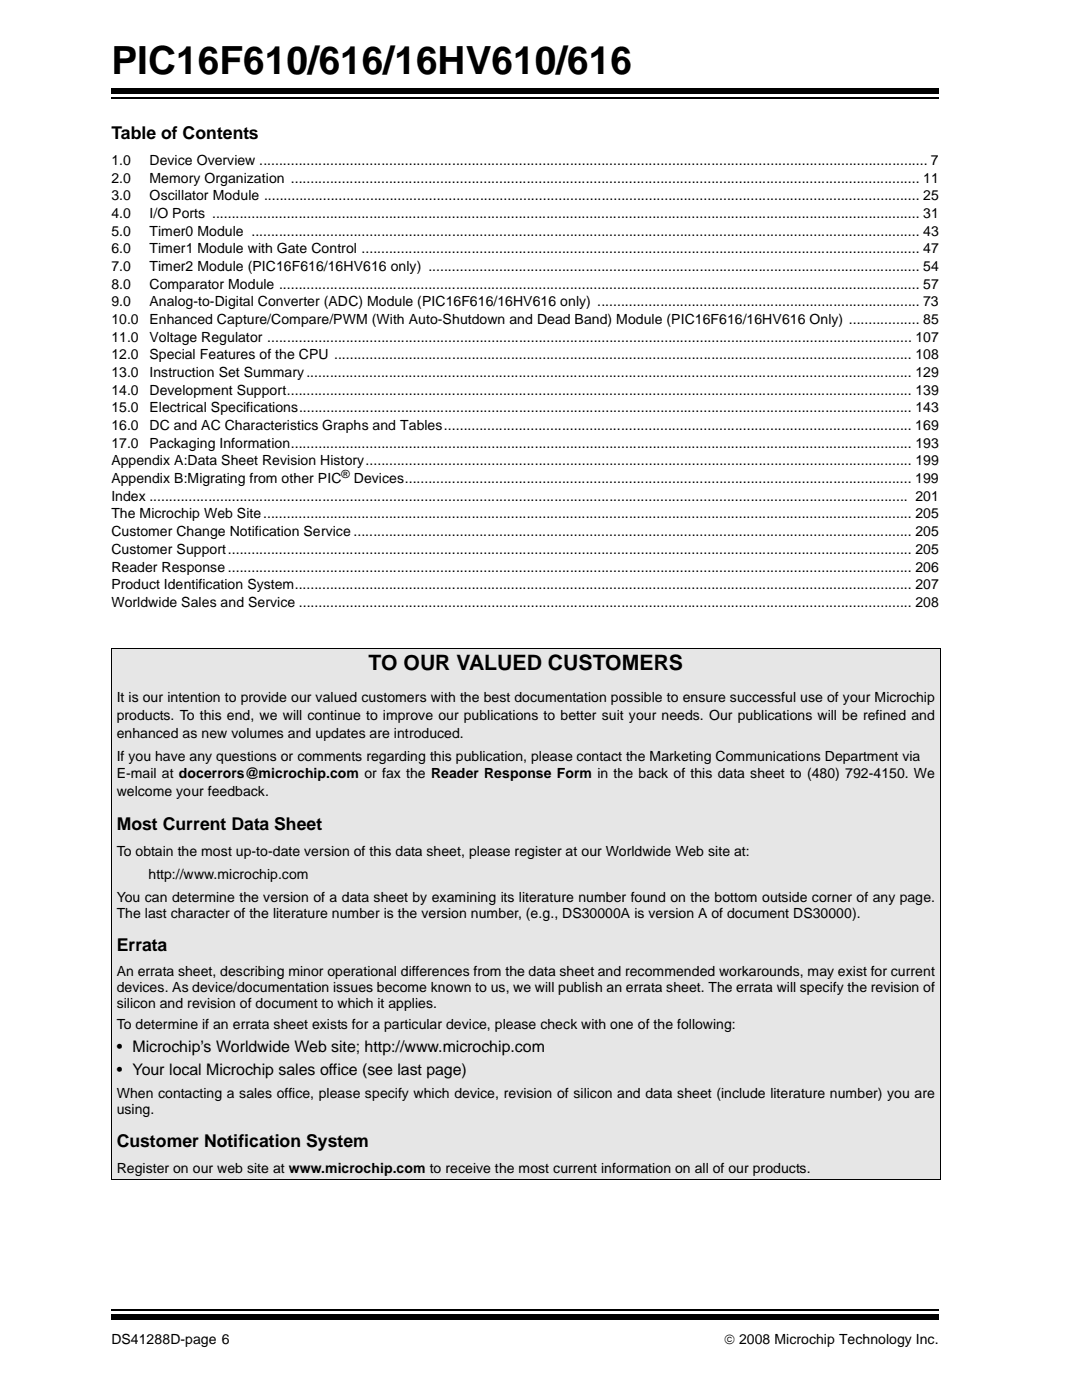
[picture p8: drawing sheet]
<svg xmlns="http://www.w3.org/2000/svg" width="216mm" height="279mm" viewBox="0 0 216 279" stroke-linecap="round" stroke-linejoin="round" font-family="sans-serif">
<defs><g id="words">
<text font-size="7.7" x="22.2" y="14.7">PIC16F610/616/16HV610/616</text>
<text font-size="4.2" x="73.5" y="133.7">TO OUR VALUED CUSTOMERS</text>
<g font-size="3.5">
<text x="22.2" y="27.7">Table of Contents</text>
<text x="23.3" y="165.7">Most Current Data Sheet</text>
<text x="23.3" y="189.7">Errata</text>
<text x="23.3" y="228.9">Customer Notification System</text>
</g>
<g font-size="3.2">
<text x="23.3" y="209.9">• Microchip’s Worldwide Web site; http://www.microchip.com</text>
<text x="23.3" y="214.5">• Your local Microchip sales office (see last page)</text>
</g>
<g font-size="2.8">
<text x="22.2" y="32.9">1.0</text>
<text x="29.8" y="32.9">Device Overview .......................................................................................................................................................................... 7</text>
<text x="22.2" y="36.5">2.0</text>
<text x="22.2" y="40">3.0</text>
<text x="29.8" y="36.5">Memory Organization ................................................................................................................................................................ 11</text>
<text x="29.9" y="40">Oscillator Module ....................................................................................................................................................................... 25</text>
<text x="22.2" y="43.5">4.0</text>
<text x="22.2" y="47">5.0</text>
<text x="29.8" y="47">Timer0 Module .......................................................................................................................................................................... 43</text>
<text x="29.8" y="43.5">I/O Ports .................................................................................................................................................................................... 31</text>
<text x="22.2" y="50.6">6.0</text>
<text x="29.8" y="50.6">Timer1 Module with Gate Control .............................................................................................................................................. 47</text>
<text x="22.2" y="54.1">7.0</text>
<text x="22.2" y="57.6">8.0</text>
<text x="29.8" y="54.1">Timer2 Module (PIC16F616/16HV616 only) ............................................................................................................................. 54</text>
<text x="29.8" y="57.6">Comparator Module ................................................................................................................................................................... 57</text>
<text x="22.2" y="61.1">9.0</text>
<text x="22.2" y="64.7">10.0</text>
<text x="29.8" y="64.7">Enhanced Capture/Compare/PWM (With Auto-Shutdown and Dead Band) Module (PIC16F616/16HV616 Only) .................. 85</text>
<text x="29.8" y="61.1">Analog-to-Digital Converter (ADC) Module (PIC16F616/16HV616 only) .................................................................................. 73</text>
<text x="22.2" y="68.2">11.0</text>
<text x="22.2" y="71.7">12.0</text>
<text x="29.8" y="68.2">Voltage Regulator .................................................................................................................................................................... 107</text>
<text x="29.8" y="71.7">Special Features of the CPU ................................................................................................................................................... 108</text>
<text x="22.2" y="75.3">13.0</text>
<text x="29.8" y="75.3">Instruction Set Summary.......................................................................................................................................................... 129</text>
<text x="22.2" y="78.8">14.0</text>
<text x="22.2" y="82.3">15.0</text>
<text x="29.8" y="78.8">Development Support............................................................................................................................................................... 139</text>
<text x="29.8" y="82.3">Electrical Specifications............................................................................................................................................................ 143</text>
<text x="22.2" y="85.9">16.0</text>
<text x="22.2" y="89.4">17.0</text>
<text x="29.8" y="85.9">DC and AC Characteristics Graphs and Tables....................................................................................................................... 169</text>
<text x="29.8" y="89.4">Packaging Information.............................................................................................................................................................. 193</text>
<text x="22.2" y="92.9">Appendix A:Data Sheet Revision History........................................................................................................................................... 199</text>
<text x="22.2" y="100">Index ................................................................................................................................................................................................. 201</text>
<text x="22.2" y="96.4">Appendix B:Migrating from other PIC</text>
<text x="70.6" y="96.4">Devices................................................................................................................................. 199</text>
<text x="22.2" y="103.5">The Microchip Web Site..................................................................................................................................................................... 205</text>
<text x="22.2" y="107">Customer Change Notification Service .............................................................................................................................................. 205</text>
<text x="22.2" y="110.5">Customer Support.............................................................................................................................................................................. 205</text>
<text x="22.2" y="114.1">Reader Response .............................................................................................................................................................................. 206</text>
<text x="22.2" y="117.6">Product Identification System............................................................................................................................................................. 207</text>
<text x="22.2" y="121.1">Worldwide Sales and Service ............................................................................................................................................................ 208</text>
<text x="23.3" y="140.2">It is our intention to provide our valued customers with the best documentation possible to ensure successful use of your Microchip</text>
<text x="23.3" y="143.7">products. To this end, we will continue to improve our publications to better suit your needs. Our publications will be refined and</text>
<text x="23.3" y="147.2">enhanced as new volumes and updates are introduced.</text>
<text x="23.3" y="151.8">If you have any questions or comments regarding this publication, please contact the Marketing Communications Department via</text>
<text x="23.3" y="155.3">E-mail at docerrors@microchip.com or fax the Reader Response Form in the back of this data sheet to (480) 792-4150. We</text>
<text x="23.3" y="158.9">welcome your feedback.</text>
<text x="23.3" y="170.9">To obtain the most up-to-date version of this data sheet, please register at our Worldwide Web site at:</text>
<text x="29.6" y="175.4">http://www.microchip.com</text>
<text x="23.3" y="180.1">You can determine the version of a data sheet by examining its literature number found on the bottom outside corner of any page.</text>
<text x="23.3" y="183.2">The last character of the literature number is the version number, (e.g., DS30000A is version A of document DS30000).</text>
<text x="23.3" y="194.9">An errata sheet, describing minor operational differences from the data sheet and recommended workarounds, may exist for current</text>
<text x="23.3" y="201.2">silicon and revision of document to which it applies.</text>
<text x="23.3" y="198">devices. As device/documentation issues become known to us, we will publish an errata sheet. The errata will specify the revision of</text>
<text x="23.3" y="205.5">To determine if an errata sheet exists for a particular device, please check with one of the following:</text>
<text x="23.3" y="219.2">When contacting a sales office, please specify which device, revision of silicon and data sheet (include literature number) you are</text>
<text x="23.3" y="222.4">using.</text>
<text x="23.3" y="234">Register on our web site at www.microchip.com to receive the most current information on all of our products.</text>
<text x="22.2" y="268.2">DS41288D-page 6</text>
<text x="144.5" y="268.2">© 2008 Microchip Technology Inc.</text>
</g>
<text font-size="2.2" x="68.2" y="95.3">®</text>
</g></defs>
<path d="M22.2 19.6h165.1" fill="none" stroke="#000" stroke-width=".34"/>
<path d="M22.2 17.7h165.1v1.1h-165.1z" fill="#000"/>
<path d="M22.2 260.4h165.1v5.9h-165.1z" fill="#fff"/>
<path d="M22.2 261.4h165.1" fill="none" stroke="#000" stroke-width=".34"/>
<path d="M22.2 262.4h165.1v1.1h-165.1z" fill="#000"/>
<path d="M22.2 129.5h165.4v105.8h-165.4z" fill="#e6e6e6"/>
<path d="M22.1 129.5h165.6M22.2 129.6v105.6M187.6 129.6v105.6M22.1 235.3h165.6" fill="none" stroke="#000" stroke-width=".2"/>
<use href="#words"/>
</svg>
